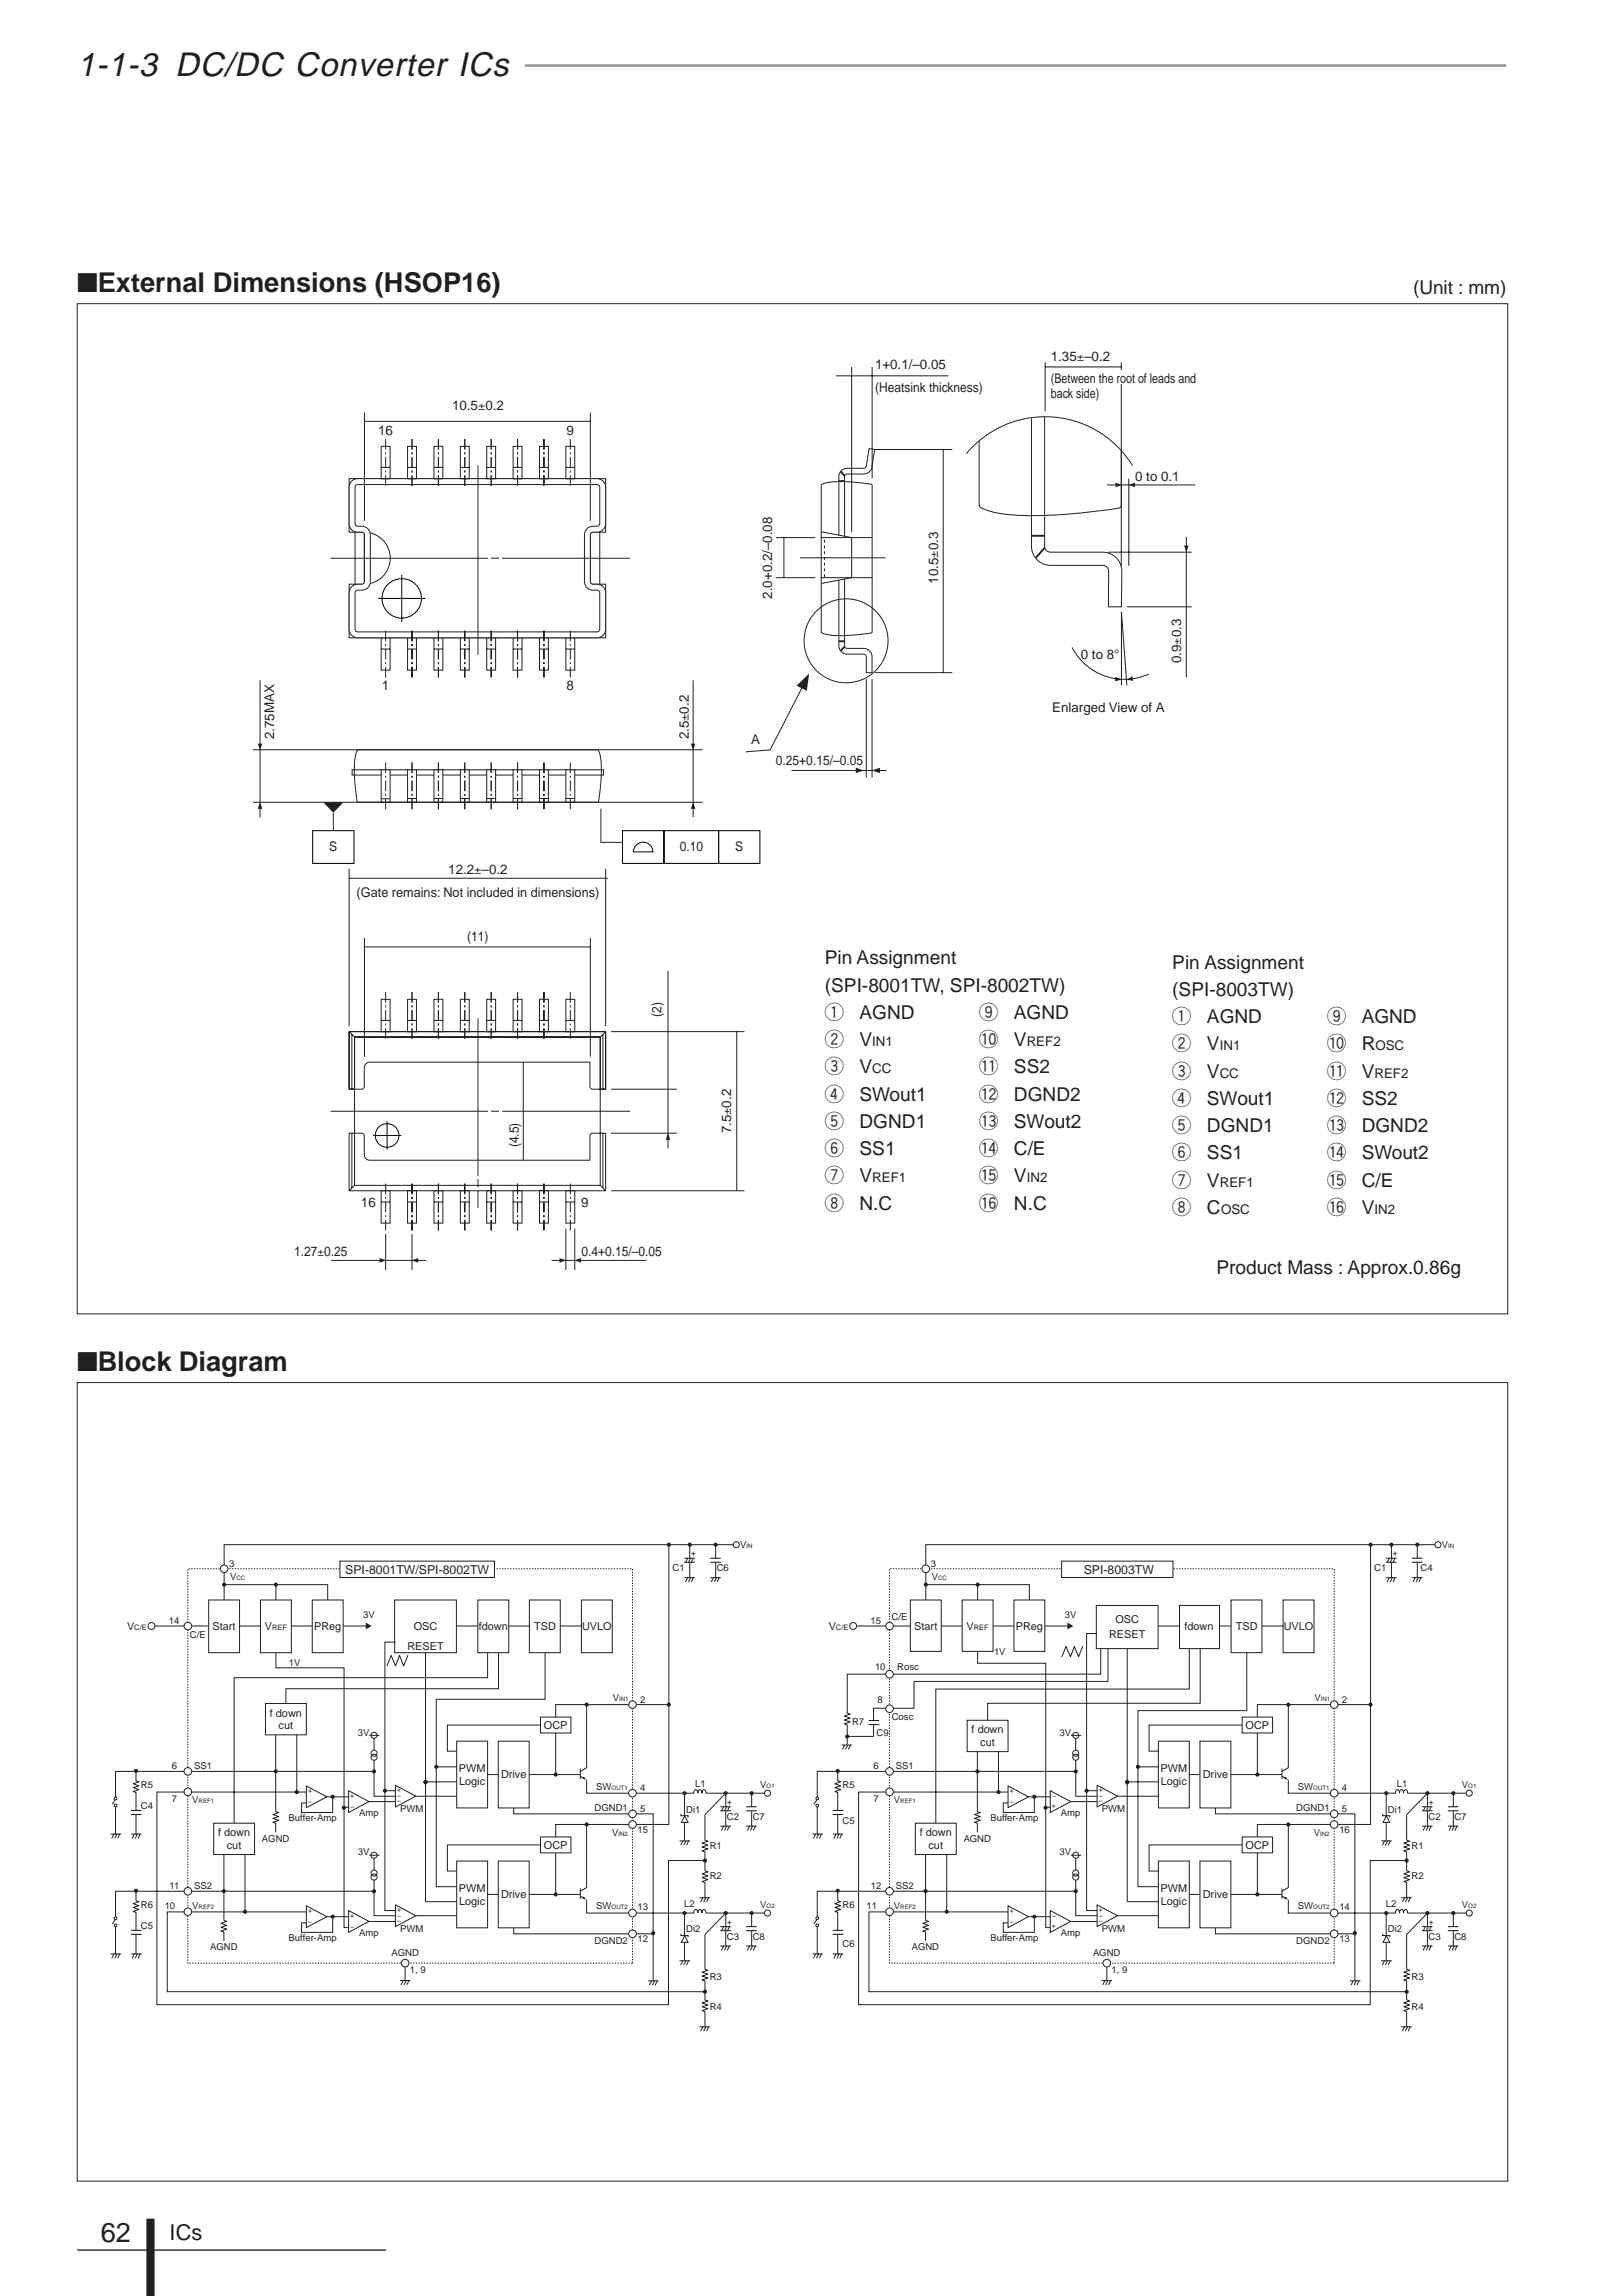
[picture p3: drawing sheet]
<svg xmlns="http://www.w3.org/2000/svg" width="210mm" height="297mm" viewBox="0 0 210 297" stroke-linecap="round" stroke-linejoin="round" font-family="sans-serif">
<defs><g id="words">
<text font-size="4.3" fill="#231f20" x="10" y="9.8">1-1-3 DC/DC Converter ICs</text>
<g font-size="3.5" fill="#231f20">
<text x="10" y="37.8">■External Dimensions (HSOP16)</text>
<text x="10" y="177.3">■Block Diagram</text>
<text x="13" y="290">62</text>
</g>
<text font-size="2.8" fill="#231f20" x="22" y="289.8">ICs</text>
<g font-size="2.5" fill="#231f20">
<text x="182.9" y="38">(Unit : mm)</text>
<text x="106.7" y="124.7">Pin Assignment</text>
<text x="151.7" y="125.3">Pin Assignment</text>
<text x="106.7" y="128.3">(SPI-8001TW, SPI-8002TW)</text>
<text x="106.7" y="131.8">q</text>
<text x="111.2" y="131.8">AGND</text>
<text x="126.7" y="131.8">o</text>
<text x="131.2" y="131.8">AGND</text>
<text x="151.7" y="128.8">(SPI-8003TW)</text>
<text x="106.7" y="135.3">w</text>
<text x="111.2" y="135.3">V</text>
<text x="126.7" y="135.3">!0 V</text>
<text x="151.7" y="135.9">w</text>
<text x="151.7" y="132.4">q</text>
<text x="156.2" y="135.9">V</text>
<text x="156.2" y="132.4">AGND</text>
<text x="171.7" y="132.4">o</text>
<text x="171.7" y="135.9">!0 R</text>
<text x="176.2" y="132.4">AGND</text>
<text x="106.7" y="142.4">r</text>
<text x="106.7" y="138.9">e</text>
<text x="111.2" y="142.4">SWout1</text>
<text x="111.2" y="138.9">V</text>
<text x="126.7" y="142.4">!2 DGND2</text>
<text x="126.7" y="138.9">!1 SS2</text>
<text x="151.7" y="139.4">e</text>
<text x="151.7" y="143">r</text>
<text x="156.2" y="139.4">V</text>
<text x="156.2" y="143">SWout1</text>
<text x="171.7" y="143">!2 SS2</text>
<text x="171.7" y="139.4">!1 V</text>
<text x="106.7" y="149.5">y</text>
<text x="106.7" y="145.9">t</text>
<text x="111.2" y="149.5">SS1</text>
<text x="111.2" y="145.9">DGND1</text>
<text x="126.7" y="149.5">!4 C/E</text>
<text x="126.7" y="145.9">!3 SWout2</text>
<text x="151.7" y="146.5">t</text>
<text x="156.2" y="146.5">DGND1</text>
<text x="171.7" y="146.5">!3 DGND2</text>
<text x="106.7" y="153">u</text>
<text x="111.2" y="153">V</text>
<text x="126.7" y="153">!5 V</text>
<text x="151.7" y="153.6">u</text>
<text x="151.7" y="150">y</text>
<text x="156.2" y="153.6">V</text>
<text x="156.2" y="150">SS1</text>
<text x="171.7" y="150">!4 SWout2</text>
<text x="171.7" y="153.6">!5 C/E</text>
<text x="106.7" y="156.5">i</text>
<text x="111.2" y="156.5">N.C</text>
<text x="126.7" y="156.5">!6 N.C</text>
<text x="151.7" y="157.1">i</text>
<text x="156.2" y="157.1">C</text>
<text x="171.7" y="157.1">!6 V</text>
<text x="157.4" y="164.9">Product Mass : Approx.0.86g</text>
</g>
<g font-size="1.7" fill="#231f20">
<text x="113.2" y="47.8">1+0.1/–0.05</text>
<text x="136" y="46.6">1.35±–0.2</text>
<text x="58.5" y="53">10.5±0.2</text>
<text x="113.2" y="50.7">(Heatsink thickness)</text>
<text x="136" y="49.6">(Between the root of leads and</text>
<text x="136" y="51.5">back side)</text>
<text x="48.9" y="56.2">16</text>
<text x="73.3" y="56.2">9</text>
<text x="146.9" y="62.2">0 to 0.1</text>
<text x="99.9" y="77.5" transform="rotate(-90 99.9 77.5)">2.0+0.2/–0.08</text>
<text x="121.4" y="75.5" transform="rotate(-90 121.4 75.5)">10.5±0.3</text>
<text x="49.4" y="89.3">1</text>
<text x="73.3" y="89.3">8</text>
<text x="139.9" y="85.2">0 to 8°</text>
<text x="152.9" y="85.8" transform="rotate(-90 152.9 85.8)">0.9±0.3</text>
<text x="35.5" y="95.6" transform="rotate(-90 35.5 95.6)">2.75MAX</text>
<text x="89.2" y="95.7" transform="rotate(-90 89.2 95.7)">2.5±0.2</text>
<text x="136.2" y="92.1">Enlarged View of A</text>
<text x="97.2" y="96.3">A</text>
<text x="100.4" y="98.9">0.25+0.15/–0.05</text>
<text x="42.6" y="110.1">S</text>
<text x="58" y="113.1">12.2±–0.2</text>
<text x="88" y="110.1">0.10</text>
<text x="95.1" y="110.1">S</text>
<text x="46.2" y="116">(Gate remains: Not included in dimensions)</text>
<text x="60.5" y="121.7">(11)</text>
<text x="85.6" y="131.6" transform="rotate(-90 85.6 131.6)">(2)</text>
<text x="112.9" y="135.3">IN1</text>
<text x="132.9" y="135.3">REF2</text>
<text x="157.8" y="135.9">IN1</text>
<text x="178" y="135.9">OSC</text>
<text x="112.9" y="138.9">CC</text>
<text x="157.8" y="139.4">CC</text>
<text x="177.9" y="139.4">REF2</text>
<text x="67.1" y="148.4" transform="rotate(-90 67.1 148.4)">(4.5)</text>
<text x="94.6" y="146.6" transform="rotate(-90 94.6 146.6)">7.5±0.2</text>
<text x="112.9" y="153">REF1</text>
<text x="132.9" y="153">IN2</text>
<text x="157.8" y="153.6">REF1</text>
<text x="46.7" y="156.2">16</text>
<text x="75.2" y="156.2">9</text>
<text x="158" y="157.1">OSC</text>
<text x="177.9" y="157.1">IN2</text>
<text x="38.1" y="162.5">1.27±0.25</text>
<text x="75.2" y="162.5">0.4+0.15/–0.05</text>
</g>
<g font-size="1.6" fill="#231f20">
<text x="44.7" y="203.6">SPI-8001TW/SPI-8002TW</text>
<text x="140.3" y="203.6">SPI-8003TW</text>
</g>
<g font-size="1.4" fill="#231f20">
<text x="16.4" y="210.9">V</text>
<text x="27.5" y="210.9">Start</text>
<text x="34.3" y="210.9">V</text>
<text x="40.6" y="210.9">PReg</text>
<text x="52.7" y="213.5">RESET</text>
<text x="53.5" y="210.9">OSC</text>
<text x="62" y="210.9">fdown</text>
<text x="69.1" y="210.9">TSD</text>
<text x="75.3" y="210.9">UVLO</text>
<text x="107.2" y="210.9">V</text>
<text x="118.3" y="210.9">Start</text>
<text x="125.1" y="210.9">V</text>
<text x="131.4" y="210.9">PReg</text>
<text x="143.5" y="211.9">RESET</text>
<text x="144.3" y="210">OSC</text>
<text x="153.3" y="210.9">fdown</text>
<text x="159.9" y="210.9">TSD</text>
<text x="166.1" y="210.9">UVLO</text>
<text x="34.9" y="222.1">f down</text>
<text x="36.1" y="223.7">cut</text>
<text x="70.4" y="223.7">OCP</text>
<text x="125.7" y="224.2">f down</text>
<text x="126.9" y="225.9">cut</text>
<text x="161.2" y="223.7">OCP</text>
<text x="59.4" y="229.2">PWM</text>
<text x="59.4" y="230.9">Logic</text>
<text x="64.8" y="230.1">Drive</text>
<text x="150.2" y="229.2">PWM</text>
<text x="150.2" y="230.9">Logic</text>
<text x="155.6" y="230.1">Drive</text>
<text x="28.2" y="237.6">f down</text>
<text x="29.4" y="239.2">cut</text>
<text x="70.4" y="239.2">OCP</text>
<text x="119" y="237.6">f down</text>
<text x="120.2" y="239.2">cut</text>
<text x="161.2" y="239.2">OCP</text>
<text x="59.4" y="244.7">PWM</text>
<text x="64.8" y="245.6">Drive</text>
<text x="150.2" y="244.7">PWM</text>
<text x="155.6" y="245.6">Drive</text>
<text x="59.4" y="246.4">Logic</text>
<text x="150.2" y="246.4">Logic</text>
</g>
<g font-size="1.2" fill="#231f20">
<text x="29.7" y="202.7">3</text>
<text x="87" y="203.3">C1</text>
<text x="92.7" y="203.3">C6</text>
<text x="95.8" y="200.3">V</text>
<text x="120.5" y="202.7">3</text>
<text x="177.9" y="203.3">C1</text>
<text x="183.8" y="203.3">C4</text>
<text x="186.6" y="200.3">V</text>
<text x="29.8" y="204.4">V</text>
<text x="47" y="209.3">3V</text>
<text x="115.4" y="209.5">C/E</text>
<text x="120.6" y="204.4">V</text>
<text x="137.8" y="209.3">3V</text>
<text x="21.9" y="210.1">14</text>
<text x="24.6" y="211.9">C/E</text>
<text x="37.4" y="215.5">1V</text>
<text x="112.7" y="210.1">15</text>
<text x="128.6" y="214.1">1V</text>
<text x="79.3" y="220.1">V</text>
<text x="82.9" y="220.3">2</text>
<text x="113.2" y="216">10</text>
<text x="113.6" y="220.3">8</text>
<text x="116.1" y="216">Rosc</text>
<text x="170.1" y="220.1">V</text>
<text x="173.7" y="220.3">2</text>
<text x="46.3" y="224.5">3V</text>
<text x="110.3" y="223.1">R7</text>
<text x="113.4" y="224.5">C9</text>
<text x="115.4" y="222.5">Cosc</text>
<text x="137.1" y="224.5">3V</text>
<text x="18.2" y="231.3">R5</text>
<text x="18.2" y="234">C4</text>
<text x="22.3" y="233.1">7</text>
<text x="22.3" y="228.8">6</text>
<text x="24.9" y="233.3">V</text>
<text x="25.1" y="228.8">SS1</text>
<text x="77.2" y="231.5">SW</text>
<text x="82.9" y="231.8">4</text>
<text x="90" y="231.2">L1</text>
<text x="98.4" y="231.4">V</text>
<text x="109" y="231.3">R5</text>
<text x="113.1" y="233.1">7</text>
<text x="113.1" y="228.8">6</text>
<text x="115.7" y="233.3">V</text>
<text x="115.9" y="228.8">SS1</text>
<text x="168" y="231.5">SW</text>
<text x="173.7" y="231.8">4</text>
<text x="180.8" y="231.2">L1</text>
<text x="189.2" y="231.4">V</text>
<text x="33.9" y="238.2">AGND</text>
<text x="37.4" y="235.6">Buffer-Amp</text>
<text x="46.5" y="235">Amp</text>
<text x="51.8" y="234.4">PWM</text>
<text x="76.9" y="234.3">DGND1</text>
<text x="79.2" y="237.5">V</text>
<text x="82.5" y="237.1">15</text>
<text x="82.9" y="234.4">5</text>
<text x="88.8" y="234.5">Di1</text>
<text x="91.9" y="239.2">R1</text>
<text x="94.1" y="235.5">C2</text>
<text x="97.4" y="235.5">C7</text>
<text x="109" y="236">C5</text>
<text x="124.7" y="238.2">AGND</text>
<text x="128.2" y="235.6">Buffer-Amp</text>
<text x="137.3" y="235">Amp</text>
<text x="142.6" y="234.4">PWM</text>
<text x="167.7" y="234.3">DGND1</text>
<text x="170" y="237.5">V</text>
<text x="173.3" y="237.1">16</text>
<text x="173.7" y="234.4">5</text>
<text x="179.6" y="234.5">Di1</text>
<text x="182.7" y="239.2">R1</text>
<text x="184.9" y="235.5">C2</text>
<text x="188.2" y="235.5">C7</text>
<text x="22" y="244.3">11</text>
<text x="25.1" y="244.3">SS2</text>
<text x="46.3" y="240">3V</text>
<text x="91.9" y="243.1">R2</text>
<text x="112.7" y="244.3">12</text>
<text x="115.9" y="244.3">SS2</text>
<text x="137.1" y="240">3V</text>
<text x="182.7" y="243.1">R2</text>
<text x="18.2" y="246.8">R6</text>
<text x="18.2" y="249.5">C5</text>
<text x="21.3" y="246.9">10</text>
<text x="24.9" y="247">V</text>
<text x="37.4" y="251.1">Buffer-Amp</text>
<text x="46.5" y="250.5">Amp</text>
<text x="51.8" y="249.9">PWM</text>
<text x="76.9" y="251.5">DGND2</text>
<text x="77.2" y="247">SW</text>
<text x="82.5" y="247.1">13</text>
<text x="82.5" y="251.3">12</text>
<text x="88.5" y="246.7">L2</text>
<text x="88.8" y="250">Di2</text>
<text x="94.1" y="251">C3</text>
<text x="97.4" y="251">C8</text>
<text x="98.4" y="246.9">V</text>
<text x="109" y="251.9">C6</text>
<text x="109" y="246.8">R6</text>
<text x="112.1" y="246.9">11</text>
<text x="115.7" y="247">V</text>
<text x="128.2" y="251.1">Buffer-Amp</text>
<text x="137.3" y="250.5">Amp</text>
<text x="142.6" y="249.9">PWM</text>
<text x="167.7" y="251.5">DGND2</text>
<text x="168" y="247">SW</text>
<text x="173.3" y="247.1">14</text>
<text x="173.3" y="251.3">13</text>
<text x="179.3" y="246.7">L2</text>
<text x="179.6" y="250">Di2</text>
<text x="184.9" y="251">C3</text>
<text x="188.2" y="251">C8</text>
<text x="189.2" y="246.9">V</text>
<text x="27.2" y="252.3">AGND</text>
<text x="50.6" y="253.1">AGND</text>
<text x="53" y="255.2">1, 9</text>
<text x="91.9" y="256.1">R3</text>
<text x="118" y="252.3">AGND</text>
<text x="141.5" y="253.1">AGND</text>
<text x="143.8" y="255.2">1, 9</text>
<text x="182.7" y="256.1">R3</text>
<text x="91.9" y="260.1">R4</text>
<text x="182.7" y="260.1">R4</text>
</g>
<g font-size="1.1" fill="#231f20">
<text x="89.4" y="201.3">+</text>
<text x="180.2" y="201.3">+</text>
<text x="94.1" y="233.5">+</text>
<text x="184.9" y="233.5">+</text>
<text x="94.1" y="249">+</text>
<text x="184.9" y="249">+</text>
</g>
<g font-size="1" fill="#231f20">
<text x="17.4" y="210.9">C/E</text>
<text x="35.2" y="210.9">REF</text>
<text x="108.2" y="210.9">C/E</text>
<text x="126" y="210.9">REF</text>
</g>
<g font-size=".9" fill="#231f20">
<text x="39.9" y="232">+</text>
<text x="39.9" y="233.4">–</text>
<text x="45.3" y="232.6">+</text>
<text x="51.4" y="231.8">+</text>
<text x="51.4" y="233.3">–</text>
<text x="51.4" y="232.6">–</text>
<text x="130.7" y="232">+</text>
<text x="130.7" y="233.4">–</text>
<text x="136.1" y="233.9">+</text>
<text x="136.1" y="232.6">–</text>
<text x="142.2" y="231.8">+</text>
<text x="142.2" y="233.3">–</text>
<text x="142.2" y="232.6">–</text>
<text x="45.3" y="234">–</text>
<text x="39.9" y="247.5">+</text>
<text x="39.9" y="248.9">–</text>
<text x="45.3" y="248.1">+</text>
<text x="45.3" y="249.6">–</text>
<text x="51.4" y="247.3">+</text>
<text x="51.4" y="248.8">–</text>
<text x="51.4" y="248.1">–</text>
<text x="130.7" y="247.5">+</text>
<text x="130.7" y="248.9">–</text>
<text x="136.1" y="249.5">+</text>
<text x="136.1" y="248.1">–</text>
<text x="142.2" y="247.3">+</text>
<text x="142.2" y="248.8">–</text>
<text x="142.2" y="248.1">–</text>
</g>
<g font-size=".8" fill="#231f20">
<text x="96.6" y="200.3">IN</text>
<text x="187.4" y="200.3">IN</text>
<text x="30.6" y="204.4">CC</text>
<text x="121.4" y="204.4">CC</text>
<text x="80.1" y="220.1">IN1</text>
<text x="170.9" y="220.1">IN1</text>
<text x="25.7" y="233.3">REF1</text>
<text x="79.1" y="231.5">OUT1</text>
<text x="99.2" y="231.4">O1</text>
<text x="116.5" y="233.3">REF1</text>
<text x="170" y="231.5">OUT1</text>
<text x="190" y="231.4">O1</text>
<text x="80" y="237.5">IN2</text>
<text x="170.8" y="237.5">IN2</text>
<text x="25.7" y="247">REF2</text>
<text x="79.1" y="247">OUT2</text>
<text x="99.2" y="246.9">O2</text>
<text x="116.5" y="247">REF2</text>
<text x="170" y="247">OUT2</text>
<text x="190" y="246.9">O2</text>
</g>
</g></defs>
<path d="M10 291.1h40" fill="none" stroke="#231f20" stroke-width=".17"/>
<path d="M19.5 287v10.1" fill="none" stroke="#231f20" stroke-width="1.1" stroke-linecap="butt"/>
<path d="M67.9 8.5h127" fill="none" stroke="#939598" stroke-width=".34"/>
<path d="M10 39.3h185.1v130.7h-185.1zM109 60.8l.6-.2 2.3-.1 .2-.2 .4-2.3 .7 .2-.3 2.1a1.07 1.07 0 0 1-1.1 1h-2.2l-.1 .1-.2 .3v21.9l.2 .2 .1 .1h2.2a1.07 1.07 0 0 1 1.1 1.1v2h-.8v-2l-.2-.3-2.3-.1a1.07 1.07 0 0 1-1-1v-21.9v-.4zM45.6 99.6h32.5v.7h-32.5z" fill="none" stroke="#231f20" stroke-width=".13"/>
<path d="M108.6 62.2h.7M108.8 61l.5 .6M108.6 83h.7M109.3 83.6l-.5 .6" fill="none" stroke="#231f20" stroke-width=".25"/>
<path d="M106.3 68.8l3.9 .7v5.2l-3.9 .8z" fill="#fff" stroke="#231f20" stroke-width=".13"/>
<g fill="none" stroke="#231f20" stroke-width=".13">
<path d="M47.1 68.9a3.4 3.4 0 0 1 3.4 3.3 3.4 3.4 0 0 1-3.4 3.4M49.3 82.5h1.2v4.2h-1.2zM49.3 84h1.2M52.7 82.5h1.2v4.2h-1.2zM52.7 84h1.2M56.2 82.5h1.1v4.2h-1.1zM56.2 84h1.1M59.6 82.5h1.1v4.2h-1.1zM59.6 84h1.1M63 82.5h1.1v4.2h-1.1zM63 84h1.1M66.4 82.5h1.2v4.2h-1.2z"/>
<path d="M66.4 84h1.2M69.8 82.5h1.2v4.2h-1.2zM69.8 84h1.2M73.2 82.5h1.2v4.2h-1.2zM73.2 84h1.2"/>
</g>
<g fill="none" stroke="#000" stroke-width=".13">
<path d="M48.9 77.4h6.1M52 74.4v6.1"/>
<circle cx="52" cy="77.4" r="2.55"/>
</g>
<g fill="#fff" stroke="#231f20" stroke-width=".13">
<path d="M49.3 99.6h1.2v4.2h-1.2z"/>
<path d="M73.2 99.6h1.2v4.2h-1.2z"/>
</g>
<path d="M49.3 103.3h1.2M73.2 103.3h1.2" fill="none" stroke="#231f20" stroke-width=".13"/>
<path d="M49.9 98.6v6.1" fill="none" stroke="#231f20" stroke-width=".13" stroke-dasharray="1.4 .4 .2 .4" stroke-linecap="butt"/>
<path d="M52.7 99.6h1.2v4.2h-1.2z" fill="#fff" stroke="#231f20" stroke-width=".13"/>
<path d="M52.7 103.3h1.2" fill="none" stroke="#231f20" stroke-width=".13"/>
<path d="M53.3 98.6v6.1" fill="none" stroke="#231f20" stroke-width=".13" stroke-dasharray="1.4 .4 .2 .4" stroke-linecap="butt"/>
<path d="M56.2 99.6h1.1v4.2h-1.1z" fill="#fff" stroke="#231f20" stroke-width=".13"/>
<path d="M56.2 103.3h1.1" fill="none" stroke="#231f20" stroke-width=".13"/>
<path d="M56.7 98.6v6.1" fill="none" stroke="#231f20" stroke-width=".13" stroke-dasharray="1.4 .4 .2 .4" stroke-linecap="butt"/>
<path d="M59.6 99.6h1.1v4.2h-1.1z" fill="#fff" stroke="#231f20" stroke-width=".13"/>
<path d="M59.6 103.3h1.1" fill="none" stroke="#231f20" stroke-width=".13"/>
<path d="M60.1 98.6v6.1" fill="none" stroke="#231f20" stroke-width=".13" stroke-dasharray="1.4 .4 .2 .4" stroke-linecap="butt"/>
<path d="M63 99.6h1.1v4.2h-1.1z" fill="#fff" stroke="#231f20" stroke-width=".13"/>
<path d="M63 103.3h1.1" fill="none" stroke="#231f20" stroke-width=".13"/>
<path d="M63.6 98.6v6.1" fill="none" stroke="#231f20" stroke-width=".13" stroke-dasharray="1.4 .4 .2 .4" stroke-linecap="butt"/>
<path d="M66.4 99.6h1.2v4.2h-1.2z" fill="#fff" stroke="#231f20" stroke-width=".13"/>
<path d="M66.4 103.3h1.2" fill="none" stroke="#231f20" stroke-width=".13"/>
<path d="M67 98.6v6.1" fill="none" stroke="#231f20" stroke-width=".13" stroke-dasharray="1.4 .4 .2 .4" stroke-linecap="butt"/>
<path d="M69.8 99.6h1.2v4.2h-1.2z" fill="#fff" stroke="#231f20" stroke-width=".13"/>
<g fill="none" stroke="#231f20" stroke-width=".13">
<path d="M108.2 48.6h14.5M110.2 47.5v21.3M112.9 47.5v14.4M113.2 58.2h10M122.1 58.2v28.9M135.2 53.9v16.8a.76 .76 0 0 0 .7 .7h6.8a2.46 2.46 0 0 1 2.5 2.5l-.1 4.6h-1.7l.1-4.6a.76 .76 0 0 0-.8-.8h-6.8a2.46 2.46 0 0 1-2.4-2.4v-16.6M135.3 47.5h9.8M135.3 46.9v6.3M145.1 46.9v26.3M100.4 69.5h5.1M100.4 74.7h5.1M101.4 69.5v5.2"/>
<path d="M103.5 72.2h11.1M106.2 69.5h6.7M106.2 74.7h6.7M143.4 71.4h10.8M145.8 78.5h8.4M146.1 61.9v11.3M153.5 69.5v18.1M113.2 87h10M145.1 88.7v-9.5l.7 9.5M69.8 103.3h1.2"/>
<circle cx="109.5" cy="82.9" r="5.4"/>
</g>
<path d="M53.3 98.6v6.1M56.7 98.6v6.1M60.1 98.6v6.1M63.6 98.6v6.1M67 98.6v6.1M70.4 98.6v6.1M73.8 98.6v6.1" fill="none" stroke="#231f20" stroke-width=".13" stroke-dasharray="1.4 .4 .2 .4" stroke-linecap="butt"/>
<path d="M106.7 74.7v-5.2" fill="none" stroke="#231f20" stroke-width=".13" stroke-dasharray=".4" stroke-linecap="butt"/>
<path d="M133.5 69.3h1.7M135.2 70.9l-1.1 1.3" fill="none" stroke="#231f20" stroke-width=".25"/>
<g fill="#231f20">
<path d="M153.2 70.6h.6l-.3 .8z"/>
<path d="M144.3 87.6l.9 .3-.9 .3z"/>
<path d="M145.8 87.9l.8-.4v.6z"/>
</g>
<path d="M143.3 62.7h11.4" fill="none" stroke="#231f20" stroke-width=".13"/>
<g fill="#231f20">
<path d="M144.4 62.4l.8 .3-.8 .3z"/>
<path d="M146 62.7l.9-.3v.6z"/>
</g>
<path d="M89.7 88v17.7" fill="none" stroke="#231f20" stroke-width=".13"/>
<g fill="#231f20">
<path d="M89.7 103.8l.3 .8h-.6z"/>
<path d="M89.4 96.2h.6l-.3 .9z"/>
</g>
<path d="M33.7 88v17.7" fill="none" stroke="#231f20" stroke-width=".13"/>
<g fill="#231f20">
<path d="M33.6 103.8l.3 .8h-.5z"/>
<path d="M33.4 96.2h.5l-.3 .9z"/>
</g>
<path d="M103.9 88.7l-4.2 8.3-3.2 .3" fill="none" stroke="#231f20" stroke-width=".13"/>
<path d="M103.1 88.7l1.6-1.6-.3 2.3z" fill="#231f20"/>
<path d="M125 58.7a13.3 13.3 0 0 1 21.6 1.5M138.7 83.8a7.6 7.6 0 0 0 10 3.4" fill="none" stroke="#231f20" stroke-width=".13"/>
<path d="M144.8 47.9h.6v1.8h-.6z" fill="#fff"/>
<path d="M40.5 107.5h5.3v4.2h-5.3zM80.6 107.5h5.3v4.2h-5.3zM82.2 109.5a1.26 1.26 0 0 1 1.4-.5 1.26 1.26 0 0 1 .9 1.2h-2.5zM85.9 107.5h7.1v4.2h-7.1zM93 107.5h5.3v4.2h-5.3z" fill="none" stroke="#000" stroke-width=".13"/>
<path d="M126.7 57.1v8.3a.44 .44 0 0 0 .4 .3 15.8 15.8 0 0 0 6.5 1 75.2 75.2 0 0 0 11.3-1l.2-.3v-7M106.3 62.7a10.6 10.6 0 0 1 5.1-.2l1.3 .1 .2 .2v19l-.2 .1h-.3a19.6 19.6 0 0 1-5.5 .2l-.6-.2v-.1zM32.7 97h58.2M46.2 97h31.2a9.5 9.5 0 0 1 .3 4.7l-.2 1.9-.2 .2h-30.9l-.2-.2-.1-.3a18.7 18.7 0 0 1-.1-5.7zM32.7 103.8h58.2M43.1 105.2v2.3M77.8 104.6v4.4h2.8" fill="none" stroke="#231f20" stroke-width=".13"/>
<path d="M41.8 103.8h2.6l-1.3 1.4z" fill="#231f20"/>
<path d="M45.2 61.9h33.2v7h-2v6.7h2v6.9h-33.2v-6.9h1.9v-6.7h-1.9z" fill="none" stroke="#231f20" stroke-width=".13"/>
<path d="M45.6 62.1l-.4 .6v.3v4.7a1.1 1.1 0 0 0 1.1 1.1h.5a.34 .34 0 0 1 .4 .4v6a.34 .34 0 0 1-.4 .4 1.25 1.25 0 0 0-1.6 1.1v4.7a1.1 1.1 0 0 0 1.1 1.1h31a1.1 1.1 0 0 0 1.1-1.1v-4.7a1.1 1.1 0 0 0-1.1-1.1h-.6a.34 .34 0 0 1-.3-.4v-6a.34 .34 0 0 1 .3-.4 1.25 1.25 0 0 0 1.7-1.1v-4.7a1.1 1.1 0 0 0-1.1-1.1h-31zM46 62.9l.3-.2h31l.3 .2v.1v4.7a.34 .34 0 0 1-.3 .4 1.25 1.25 0 0 0-1.7 1.1v6a1.1 1.1 0 0 0 1.1 1.2h.6a.34 .34 0 0 1 .3 .3v4.7v.2l-.3 .1h-31l-.3-.1-.1-.2v-4.7a.34 .34 0 0 1 .4-.3 1.25 1.25 0 0 0 1.6-1.2v-6a1.1 1.1 0 0 0-1.1-1.1h-.5a.34 .34 0 0 1-.4-.4z" fill="#fff" stroke="#231f20" stroke-width=".13"/>
<g fill="none" stroke="#231f20" stroke-width=".13">
<path d="M47.2 54.5h29.2M47.2 53.4v14M49.3 57.7h1.2v4.2h-1.2zM52.7 57.7h1.2v4.2h-1.2zM56.2 57.7h1.1v4.2h-1.1zM59.6 57.7h1.1v4.2h-1.1zM63 57.7h1.1v4.2h-1.1zM66.4 57.7h1.2v4.2h-1.2zM69.8 57.7h1.2v4.2h-1.2zM73.2 57.7h1.2v4.2h-1.2zM76.4 53.4v14M45.9 68.9v6.7"/>
<path d="M49.3 60.5h1.2M52.7 60.5h1.2M56.2 60.5h1.1M59.6 60.5h1.1M63 60.5h1.1M66.4 60.5h1.2M69.8 60.5h1.2M73.2 60.5h1.2M77.6 68.9v6.7M45.2 112.4v20.4M45.2 113.6h33.5M78.4 112.4v20.4"/>
<path d="M45.2 133.5h33.2v7.4h-.7v-6.7h-24.8h-7v6.7h-.7zM45.2 133.5h33.2v7.4h-1.7l-.3-.2-.1-3.3h-28a.87 .87 0 0 0-1.2 .7v2a.65 .65 0 0 1-.3 .8h-1.6zM45.2 133.5l.7 .7M45.5 133.8v7.1M45.9 134.2h31.8v19.2h-31.8zM47.2 121.4v15.3M47.2 122.5h29.2M49.3 129.3h1.2v4.2h-1.2zM49.3 132h1.2M52.7 129.3h1.2v4.2h-1.2zM52.7 132h1.2M56.2 129.3h1.1v4.2h-1.1z"/>
<path d="M56.2 132h1.1M59.6 129.3h1.1v4.2h-1.1zM59.6 132h1.1M61.9 131.8v24.5M63 129.3h1.1v4.2h-1.1zM63 132h1.1M66.4 129.3h1.2v4.2h-1.2zM66.4 132h1.2M67.7 137.4v12.7M69.8 129.3h1.2v4.2h-1.2zM69.8 132h1.2M73.2 129.3h1.2v4.2h-1.2z"/>
<path d="M73.2 132h1.2M76.4 121.4v15.3M78 133.8v7.1M78.4 133.5l-.7 .7M79.1 133.5h17.2M95.3 133.5v20.6M45.2 146.6h1.6a.38 .38 0 0 1 .3 .5v2.3a.7 .7 0 0 0 .7 .7h28.5l.1-3.3 .3-.2h1.7v7.5h-33.2zM45.5 146.6v7.1M45.9 153.4l-.7 .7M49.3 154h1.2v4.2h-1.2zM49.3 155.5h1.2M49.9 159.6v4.7"/>
<path d="M52.7 154h1.2v4.2h-1.2zM52.7 155.5h1.2M53.3 159.6v4.7M56.2 154h1.1v4.2h-1.1zM56.2 155.5h1.1M59.6 154h1.1v4.2h-1.1zM59.6 155.5h1.1M63 154h1.1v4.2h-1.1zM63 155.5h1.1M66.4 154h1.2v4.2h-1.2zM66.4 155.5h1.2M69.8 154h1.2v4.2h-1.2z"/>
<path d="M69.8 155.5h1.2M73.2 154h1.2v4.2h-1.2zM73.2 155.5h1.2M73.2 158.9v5.4M74.4 158.9v5.4M77.7 153.4l.7 .7M78 146.6v7.1M79.1 140.9h8.5M79.1 146.6h8.5"/>
</g>
<g fill="none" stroke="#231f20" stroke-width=".13" stroke-dasharray="1.4 .4 .2 .4" stroke-linecap="butt">
<path d="M49.9 56.8v6.1M53.3 56.8v6.1M56.7 56.8v6.1M60.1 56.8v6.1M63.6 56.8v6.1M67 56.8v6.1M70.4 56.8v6.1M73.8 56.8v6.1M49.9 87.6v-6M53.3 87.6v-6M56.7 87.6v-6M60.1 87.6v-6"/>
<path d="M63.6 87.6v-6M67 87.6v-6M70.4 87.6v-6M73.8 87.6v-6M49.9 128.3v6.1M53.3 128.3v6.1M56.7 128.3v6.1M60.1 128.3v6.1M63.6 128.3v6.1M67 128.3v6.1M70.4 128.3v6.1M73.8 128.3v6.1"/>
<path d="M49.9 159.2v-6.1M53.3 159.2v-6.1M56.7 159.2v-6.1M60.1 159.2v-6.1M63.6 159.2v-6.1M67 159.2v-6.1M70.4 159.2v-6.1M73.8 159.2v-6.1"/>
</g>
<g fill="none" stroke="#000" stroke-width=".13">
<path d="M48.3 146.9h3.6M50.1 145.1v3.6"/>
<circle cx="50.1" cy="146.9" r="1.53"/>
</g>
<g fill="#fff">
<path d="M61.6 152.2h.5v.3h-.5z"/>
<path d="M61.6 153.6h.5v.3h-.5z"/>
<path d="M61.6 80.6h.5v.4h-.5z"/>
<path d="M61.6 82h.5v.4h-.5z"/>
</g>
<path d="M61.9 60.2v24.5M42.8 143.8h38.7" fill="none" stroke="#231f20" stroke-width=".13"/>
<g fill="#fff">
<path d="M63.2 143.5h.3v.5h-.3z"/>
<path d="M64.6 143.5h.3v.5h-.3z"/>
</g>
<path d="M42.8 72.2h38.7" fill="none" stroke="#231f20" stroke-width=".13"/>
<g fill="#fff">
<path d="M63.2 72h.3v.4h-.3z"/>
<path d="M64.6 72h.3v.4h-.3z"/>
</g>
<path d="M86.4 125.6v23M79.1 154.1h17.2" fill="none" stroke="#231f20" stroke-width=".13"/>
<path d="M86.4 146.6l.3 .9h-.5z" fill="#231f20"/>
<path d="M71.4 163.1h12.3" fill="none" stroke="#231f20" stroke-width=".13"/>
<g fill="#231f20">
<path d="M74.3 163.1l.9-.3v.6z"/>
<path d="M72.4 162.8l.9 .3-.9 .3z"/>
</g>
<path d="M42.9 163.1h12.3" fill="none" stroke="#231f20" stroke-width=".13"/>
<g fill="#231f20">
<path d="M49.1 162.8l.9 .3-.9 .3z"/>
<path d="M53.3 163.1l.8-.3v.6z"/>
</g>
<path d="M102.4 99.7h12.3M112.1 87.9v12.7M112.9 87.9v12.7" fill="none" stroke="#231f20" stroke-width=".13"/>
<g fill="#231f20">
<path d="M110.8 99.3l1 .4-1 .3z"/>
<path d="M112.9 99.7l1-.4v.7z"/>
</g>
<g fill="none" stroke="#231f20" stroke-width=".13">
<path d="M10 178.9h185.1v103.3h-185.1zM86.6 199.8v36.2h-14.7v9.1M95.3 199.8h-66.3v8.7M20.1 210.4h27.4M24.3 203h57.6v51h-57.6zM29 205h13.4v3.5M35.7 212.2v3.6h8.8v33.6h.6M35.7 205v3.5M55.1 212v34h4.5M57.5 210.4h18.9M63.1 211.9v5.1h-32.8v19.5M64.5 211.9v6.6h-27.5v2.8"/>
<path d="M70.5 211.9v7.9h-14v24.3h3.1M29 239v9.4l.4 .2-.8 .2 .8 .3-.8 .2 .8 .3-.8 .2 .4 .2v1.1M31.7 239v8.3M35.7 223.5v10.9l.4 .1-.8 .3 .8 .2-.8 .3 .8 .2-.8 .3 .4 .1v1.1M38.4 223.5v8.3M39.7 231.8h-19.4v27.6h66.2v-18.7h4.7M47.4 233.1h3.8M48.4 229.2h-33.4v3.5M48.4 227.7v4.7h10.7M55.1 230.5h4.5M56.5 228.6h3.1M66.5 232.8v1.9h18v21.6"/>
<path d="M70.6 238.7h-12.7v3.4h1.8M70.6 223.2h-12.7v3.4h1.8M75.9 230.3v1.7h13.9v-.2l.2-.3 .3 .3v.2v-.2l.3-.3 .2 .3v.2l.1-.2 .2-.3 .2 .3 .1 .2h7.9M39.7 247.3h-18.1v10.4h69.6M42 248h3.1M47.4 248.6h3.8M48.4 243.2v4.6h10.7M48.4 244.7h-33.4v3.5M52.4 254v2.2M62.5 245.1h12.6M66.5 246.3v3.9h18M75.9 245.8v1.7h13.9v-.2l.2-.3 .3 .3v.2v-.2l.3-.3 .2 .3v.2l.1-.2 .2-.3 .2 .3 .1 .2h7.9"/>
</g>
<path d="M47.3 209.9l.8 .5-.8 .4z" fill="#231f20"/>
<g fill="#fff" stroke="#231f20" stroke-width=".13">
<path d="M44 202h20v2.1h-20z"/>
<path d="M51.1 207h8v6.8h-8z"/>
<path d="M40.4 207h4v6.8h-4z"/>
</g>
<circle cx="19.6" cy="210.4" r=".45" fill="none" stroke="#231f20" stroke-width=".13"/>
<g fill="#fff" stroke="#231f20" stroke-width=".13">
<path d="M33.7 207h4v6.8h-4z"/>
<circle cx="24.3" cy="229.2" r=".49"/>
<circle cx="48.4" cy="224.5" r=".39"/>
<circle cx="48.4" cy="226.8" r=".39"/>
<circle cx="24.3" cy="231.8" r=".49"/>
</g>
<g fill="#231f20">
<circle cx="35.7" cy="205" r=".27"/>
<circle cx="55.1" cy="230.6" r=".27"/>
</g>
<path d="M86.6 220.5h-14.7v9.1" fill="none" stroke="#231f20" stroke-width=".13"/>
<g fill="#fff" stroke="#231f20" stroke-width=".13">
<path d="M27 207h4v6.8h-4z"/>
<path d="M75.2 207h4v6.8h-4z"/>
<path d="M68.5 207h4v6.8h-4z"/>
<path d="M61.8 207h4v6.8h-4z"/>
</g>
<path d="M62.5 229.6h12.6" fill="none" stroke="#231f20" stroke-width=".13"/>
<g fill="#fff" stroke="#231f20" stroke-width=".13">
<path d="M64.5 225.3h4v8.6h-4z"/>
<path d="M59.1 225.3h4v8.6h-4z"/>
</g>
<circle cx="29" cy="205" r=".27" fill="#231f20"/>
<path d="M69.9 222.1h4v2.1h-4z" fill="#fff" stroke="#231f20" stroke-width=".13"/>
<g fill="#231f20">
<circle cx="71.9" cy="229.6" r=".27"/>
<circle cx="88.6" cy="232" r=".27"/>
<circle cx="93.9" cy="232" r=".27"/>
<circle cx="91.2" cy="240.7" r=".27"/>
<circle cx="75.9" cy="220.5" r=".27"/>
<circle cx="86.6" cy="220.5" r=".27"/>
<circle cx="56.5" cy="228.6" r=".27"/>
<circle cx="35.7" cy="229.2" r=".27"/>
<circle cx="48.4" cy="229.2" r=".27"/>
<circle cx="55.1" cy="230.5" r=".27"/>
<circle cx="43" cy="232.5" r=".27"/>
<circle cx="38.4" cy="231.8" r=".27"/>
<circle cx="44.5" cy="233.9" r=".27"/>
<circle cx="17.6" cy="229.1" r=".27"/>
</g>
<circle cx="81.9" cy="220.5" r=".49" fill="#fff" stroke="#231f20" stroke-width=".13"/>
<circle cx="91.2" cy="257.7" r=".27" fill="#231f20"/>
<g fill="#fff" stroke="#231f20" stroke-width=".13">
<path d="M34.4 220.4h5.2v4h-5.2z"/>
<circle cx="81.9" cy="232" r=".49"/>
<circle cx="99.3" cy="232" r=".39"/>
<circle cx="99.3" cy="247.5" r=".39"/>
</g>
<g fill="none" stroke="#231f20" stroke-width=".13">
<path d="M88 238.2h1.3M88.4 238.2l-.3 .5M88.8 238.2l-.3 .5M89.1 238.2l-.2 .5M93.3 233.7h1.2M93.3 234.3h1.2M93.3 236.3h1.2M93.6 233.7l-.2 .6M93.6 236.3l-.2 .5M94 233.7l-.2 .6M94 236.3l-.2 .5M94.4 233.7l-.3 .6"/>
<path d="M94.4 236.3l-.3 .5M90.6 245.5h1.2M91 245.5l-.3 .5M91.3 245.5l-.2 .5M91.7 245.5l-.2 .5"/>
</g>
<g fill="#231f20">
<circle cx="29" cy="244.7" r=".27"/>
<circle cx="31.7" cy="247.3" r=".27"/>
</g>
<path d="M27.7 235.9h5.2v4h-5.2z" fill="#fff" stroke="#231f20" stroke-width=".13"/>
<path d="M17.6 229.1v1.3l.4 .1-.8 .3 .8 .2-.8 .3 .8 .2-.8 .3 .4 .1v2.3M17.6 234.7v2.6" fill="none" stroke="#231f20" stroke-width=".13"/>
<path d="M39.6 231.1l2.7 1.4-2.7 1.4z" fill="#fff" stroke="#231f20" stroke-width=".13"/>
<path d="M42.1 232.5h3M44.5 233.8h.8" fill="none" stroke="#231f20" stroke-width=".13"/>
<path d="M45.1 231.7l2.7 1.4-2.7 1.4z" fill="#fff" stroke="#231f20" stroke-width=".13"/>
<circle cx="49.8" cy="231.7" r=".27" fill="#231f20"/>
<path d="M51.2 231l2.6 1.4-2.6 1.4z" fill="#fff" stroke="#231f20" stroke-width=".13"/>
<path d="M14.4 237.3h1.2M14.8 237.3l-.3 .5M15 233.6v3.7M15 232.8l-.5 .6M15.1 237.3l-.2 .5M15.5 237.3l-.3 .5M17 237.3h1.3M17.4 237.3l-.3 .5M17.8 237.3l-.3 .5M18.1 237.3l-.2 .5M47.8 224.5h1.3" fill="none" stroke="#231f20" stroke-width=".13"/>
<path d="M17 234.2h1.3M17 234.7h1.3" fill="none" stroke="#231f20" stroke-width=".14"/>
<g fill="#fff" stroke="#231f20" stroke-width=".13">
<path d="M75.1 228.8v1.4z"/>
<circle cx="15" cy="232.7" r=".18"/>
<circle cx="15" cy="233.6" r=".18"/>
</g>
<path d="M75.1 229.8l.6 .3M75.9 220.5v8.2l-.8 .5" fill="none" stroke="#231f20" stroke-width=".13"/>
<path d="M75.5 229.8l.4 .5-.6-.2z" fill="#231f20"/>
<path d="M88.6 232v6.1M93.9 232v1.8" fill="none" stroke="#231f20" stroke-width=".13"/>
<circle cx="84.5" cy="250.1" r=".27" fill="#231f20"/>
<path d="M93.9 234.3v2M83.9 256.3h1.3M84.3 256.3l-.3 .5M84.7 256.3l-.3 .5M85.1 256.3l-.3 .5" fill="none" stroke="#231f20" stroke-width=".13"/>
<circle cx="97.3" cy="232" r=".27" fill="#231f20"/>
<path d="M96.6 233.7h1.3M96.6 234.3h1.3" fill="none" stroke="#231f20" stroke-width=".14"/>
<path d="M96.6 236.3h1.3M97 236.3l-.3 .5M97.3 232v1.8M97.3 234.3v2M97.4 236.3l-.3 .5M97.7 236.3l-.2 .5" fill="none" stroke="#231f20" stroke-width=".13"/>
<g fill="#231f20">
<circle cx="89.3" cy="199.8" r=".27"/>
<circle cx="86.6" cy="199.8" r=".27"/>
</g>
<circle cx="95.3" cy="199.8" r=".39" fill="#fff" stroke="#231f20" stroke-width=".13"/>
<path d="M89.3 199.8v1.8M88.6 201.6h1.3M88.6 202.1h1.3M88.6 204.1h1.3M89 201.6l-.3 .5M89 204.1l-.3 .5M89.3 202.2v1.9M89.4 201.6l-.3 .5M89.4 204.1l-.3 .5M89.7 201.6l-.2 .5M89.7 204.1l-.2 .5" fill="none" stroke="#231f20" stroke-width=".13"/>
<circle cx="92.6" cy="199.8" r=".27" fill="#231f20"/>
<path d="M92 201.6h1.2M92 202.1h1.2" fill="none" stroke="#231f20" stroke-width=".14"/>
<path d="M92.6 199.8v1.8M92 204.1h1.2M92.3 204.1l-.2 .5M92.6 202.2v1.9M92.7 204.1l-.2 .5M93.1 204.1l-.3 .5" fill="none" stroke="#231f20" stroke-width=".13"/>
<g fill="#fff" stroke="#231f20" stroke-width=".13">
<path d="M88.6 234.9l.4 .9h-.8z"/>
<path d="M88.1 234.7v.2h.9v.2z"/>
</g>
<path d="M93.9 232l-2.7 2.8v3.3l.4 .1-.7 .3 .7 .2-.7 .3 .7 .2-.7 .3 .3 .1v2.4l.4 .2-.7 .2 .7 .3-.7 .2 .7 .3-.7 .2 .3 .2v1.9" fill="none" stroke="#231f20" stroke-width=".13"/>
<g fill="#fff" stroke="#231f20" stroke-width=".13">
<path d="M64.5 240.8h4v8.6h-4z"/>
<path d="M59.1 240.8h4v8.6h-4z"/>
<path d="M69.9 237.7h4v2h-4z"/>
<circle cx="24.3" cy="244.7" r=".49"/>
<circle cx="48.4" cy="240" r=".39"/>
<circle cx="48.4" cy="242.3" r=".39"/>
<circle cx="24.3" cy="247.3" r=".49"/>
<circle cx="52.4" cy="254" r=".49"/>
</g>
<g fill="#231f20">
<circle cx="71.9" cy="245.1" r=".27"/>
<circle cx="88.6" cy="247.5" r=".27"/>
<circle cx="93.9" cy="247.5" r=".27"/>
<circle cx="75.9" cy="236" r=".27"/>
<circle cx="48.4" cy="244.7" r=".27"/>
<circle cx="43" cy="248" r=".27"/>
<circle cx="17.6" cy="244.6" r=".27"/>
</g>
<g fill="#fff" stroke="#231f20" stroke-width=".13">
<circle cx="81.9" cy="236" r=".49"/>
<circle cx="81.9" cy="250.2" r=".49"/>
<circle cx="81.9" cy="234.7" r=".49"/>
<circle cx="81.9" cy="247.5" r=".49"/>
</g>
<g fill="none" stroke="#231f20" stroke-width=".13">
<path d="M17.6 244.6v1.3l.4 .1-.8 .3 .8 .2-.8 .3 .8 .2-.8 .3 .4 .1v2.3M17.6 250.3v2.5M88 253.7h1.3M88.4 253.7l-.3 .5M88.8 253.7l-.3 .5M89.1 253.7l-.2 .5M93.3 249.2h1.2M93.3 249.8h1.2M93.3 251.8h1.2M93.6 249.2l-.2 .6M93.6 251.8l-.2 .5M94 249.2l-.2 .6"/>
<path d="M94 251.8l-.2 .5M94.4 249.2l-.3 .6M94.4 251.8l-.3 .5M90.6 262.2h1.2M91 262.2l-.3 .5M91.3 262.2l-.2 .5M91.7 262.2l-.2 .5"/>
</g>
<path d="M39.6 246.6l2.7 1.4-2.7 1.4z" fill="#fff" stroke="#231f20" stroke-width=".13"/>
<path d="M43 248.2v1.8h-4v-1.2h.6" fill="none" stroke="#231f20" stroke-width=".13"/>
<g fill="#fff" stroke="#231f20" stroke-width=".13">
<path d="M45.1 247.2l2.7 1.4-2.7 1.4z"/>
<path d="M51.2 246.4l2.6 1.4-2.6 1.5z"/>
</g>
<path d="M14.4 252.8h1.2M14.8 252.8l-.3 .5M15 249.1v3.7M15 248.3l-.5 .6M15.1 252.8l-.2 .5M15.5 252.8l-.3 .5M17 252.8h1.3M17.4 252.8l-.3 .5M17.8 252.8l-.3 .5M18.1 252.8l-.2 .5M47.8 240h1.3" fill="none" stroke="#231f20" stroke-width=".13"/>
<path d="M17 249.7h1.3M17 250.3h1.3" fill="none" stroke="#231f20" stroke-width=".14"/>
<g fill="#fff" stroke="#231f20" stroke-width=".13">
<path d="M75.1 244.3v1.4z"/>
<circle cx="15" cy="248.2" r=".18"/>
<circle cx="15" cy="249.1" r=".18"/>
</g>
<path d="M75.9 236v8.2l-.8 .5M75.1 245.3l.6 .3" fill="none" stroke="#231f20" stroke-width=".13"/>
<path d="M75.5 245.3l.4 .5-.6-.2z" fill="#231f20"/>
<path d="M88.6 247.5v6.2M93.9 247.5v1.8M93.9 249.8v2" fill="none" stroke="#231f20" stroke-width=".13"/>
<circle cx="97.3" cy="247.5" r=".27" fill="#231f20"/>
<path d="M96.6 249.2h1.3M96.6 249.8h1.3" fill="none" stroke="#231f20" stroke-width=".14"/>
<path d="M96.6 251.8h1.3M97 251.8l-.3 .5M97.3 247.5v1.8M97.3 249.8v2M97.4 251.8l-.3 .5M97.7 251.8l-.2 .5" fill="none" stroke="#231f20" stroke-width=".13"/>
<g fill="#fff" stroke="#231f20" stroke-width=".13">
<path d="M88.6 250.4l.4 .9h-.8z"/>
<path d="M88.1 250.2v.2h.9v.2z"/>
</g>
<path d="M51.2 212.4h-1.4v34.8h1.4M52.8 214.2l-.6 1.3-.5-1.3-.5 1.3-.6-1.3-.5 1.3M93.9 247.5l-2.7 2.8v4.5l.4 .1-.7 .3 .7 .2-.7 .2 .7 .3-.7 .2 .3 .2v2.4l.4 .2-.7 .2 .7 .3-.7 .2 .7 .3-.7 .2 .3 .2v1.9" fill="none" stroke="#231f20" stroke-width=".13"/>
<g fill="#fff" stroke="#231f20" stroke-width=".13">
<circle cx="24.3" cy="210.4" r=".49"/>
<circle cx="29" cy="203" r=".49"/>
</g>
<g fill="none" stroke="#231f20" stroke-width=".13">
<path d="M177.4 199.8v36.2h-14.7v9.1M186.1 199.8h-66.3v8.7M110.9 210.4h27.4M115.1 203h57.6v51h-57.6zM119.8 205h13.4v3.5M126.5 212.2v3h8.8v34.2h.6M126.5 205v3.5M145.9 212v34h4.5M148.4 210.4h18.8M153.9 211.9v6.6h-32.8v18M155.3 211.9v8.5h-27.5v3M161.3 211.9v9.4h-14v22.8h3.1"/>
<path d="M43 232.7v1.8h-4v-1.2h.6M48.4 224.9v1.5M49.8 231.7h1.4M119.8 239v9.4l.4 .2-.8 .2 .8 .3-.8 .2 .8 .3-.8 .2 .4 .2v1.1M122.5 239v8.3M126.5 225.6v8.8l.4 .1-.8 .3 .8 .2-.8 .3 .8 .2-.8 .3 .4 .1v1.1M129.2 225.6v6.2M130.5 231.8h-19.4v27.6h66.2v-18.7h4.7M138.2 233.1h3.8M139.2 229.2h-33.4v3.5M139.2 227.7v4.7h10.7M145.9 230.5h4.5"/>
<path d="M147.3 228.6h3.1M157.3 232.8v1.9h18v21.6M161.4 238.7h-12.7v3.4h1.8M161.4 223.2h-12.7v3.4h1.8M166.7 230.3v1.7h13.9v-.2l.2-.3 .3 .3v.2v-.2l.3-.3 .1 .1 .1 .4 .1-.2 .2-.3 .2 .3 .1 .2h7.9M48.4 240.4v1.5M51.8 256.2h1.3M52.2 256.2l-.3 .6M52.6 256.2l-.3 .6M52.9 256.2l-.2 .6M130.5 247.3h-18v10.4h69.5M132.8 248h3.2"/>
<path d="M138.2 248.6h3.8M139.2 243.2v4.6h10.7M139.2 244.7h-33.4v3.5M143.2 254v2.2M153.3 245.1h12.6M157.3 246.3v3.9h18M166.7 245.8v1.7h13.9v-.2l.2-.3 .3 .3v.2v-.2l.3-.3 .1 .1 .1 .4 .1-.2 .2-.3 .2 .3 .1 .2h7.9"/>
<circle cx="48.4" cy="227.3" r=".39"/>
<circle cx="48.4" cy="242.8" r=".39"/>
</g>
<path d="M138.1 209.9l.8 .5-.8 .4z" fill="#231f20"/>
<g fill="#fff" stroke="#231f20" stroke-width=".13">
<path d="M137.4 202h14.4v2.1h-14.4z"/>
<path d="M141.9 207.7h8v5.6h-8z"/>
<path d="M131.2 207h4v6.6h-4z"/>
</g>
<circle cx="110.4" cy="210.4" r=".45" fill="none" stroke="#231f20" stroke-width=".13"/>
<g fill="#fff" stroke="#231f20" stroke-width=".13">
<path d="M124.5 207h4v6.6h-4z"/>
<circle cx="115.1" cy="229.2" r=".49"/>
<circle cx="139.2" cy="224.5" r=".39"/>
<circle cx="139.2" cy="226.8" r=".39"/>
<circle cx="115.1" cy="231.8" r=".49"/>
</g>
<g fill="#231f20">
<circle cx="126.5" cy="205" r=".27"/>
<circle cx="145.9" cy="230.6" r=".27"/>
</g>
<path d="M177.4 220.5h-14.7v9.1" fill="none" stroke="#231f20" stroke-width=".13"/>
<g fill="#fff" stroke="#231f20" stroke-width=".13">
<path d="M117.8 207h4v6.6h-4z"/>
<path d="M166 207h4v6.8h-4z"/>
<path d="M159.3 207h4v6.8h-4z"/>
<path d="M152.6 207.7h5.2v5.6h-5.2z"/>
</g>
<path d="M153.3 229.6h12.6" fill="none" stroke="#231f20" stroke-width=".13"/>
<g fill="#fff" stroke="#231f20" stroke-width=".13">
<path d="M155.3 225.3h4v8.6h-4z"/>
<path d="M149.9 225.3h4v8.6h-4z"/>
</g>
<circle cx="119.8" cy="205" r=".27" fill="#231f20"/>
<path d="M160.7 222.1h4v2.1h-4z" fill="#fff" stroke="#231f20" stroke-width=".13"/>
<g fill="#231f20">
<circle cx="162.7" cy="229.6" r=".27"/>
<circle cx="179.4" cy="232" r=".27"/>
<circle cx="184.7" cy="232" r=".27"/>
<circle cx="182" cy="240.7" r=".27"/>
<circle cx="166.7" cy="220.5" r=".27"/>
<circle cx="177.4" cy="220.5" r=".27"/>
<circle cx="147.3" cy="228.6" r=".27"/>
<circle cx="126.5" cy="229.2" r=".27"/>
<circle cx="139.2" cy="229.2" r=".27"/>
<circle cx="145.9" cy="230.5" r=".27"/>
<circle cx="133.9" cy="232.5" r=".27"/>
<circle cx="129.2" cy="231.8" r=".27"/>
<circle cx="135.3" cy="233.9" r=".27"/>
<circle cx="108.4" cy="229.1" r=".27"/>
<circle cx="109.6" cy="224.7" r=".27"/>
</g>
<circle cx="172.7" cy="220.5" r=".49" fill="#fff" stroke="#231f20" stroke-width=".13"/>
<circle cx="182" cy="257.7" r=".27" fill="#231f20"/>
<g fill="#fff" stroke="#231f20" stroke-width=".13">
<path d="M125.2 222.6h5.2v4h-5.2z"/>
<circle cx="172.7" cy="232" r=".49"/>
<circle cx="190.1" cy="232" r=".39"/>
<circle cx="190.1" cy="247.5" r=".39"/>
</g>
<g fill="none" stroke="#231f20" stroke-width=".13">
<path d="M178.8 238.2h1.3M179.2 238.2l-.3 .5M179.6 238.2l-.3 .5M179.9 238.2l-.2 .5M184.1 233.7h1.2M184.1 234.3h1.2M184.1 236.3h1.2M184.5 233.7l-.3 .6M184.5 236.3l-.3 .5M184.8 233.7l-.2 .6M184.8 236.3l-.2 .5M185.2 233.7l-.3 .6"/>
<path d="M185.2 236.3l-.3 .5M181.4 245.5h1.2M181.8 245.5l-.3 .5M182.2 245.5l-.3 .5M182.5 245.5l-.2 .5"/>
</g>
<g fill="#231f20">
<circle cx="119.8" cy="244.7" r=".27"/>
<circle cx="122.5" cy="247.3" r=".27"/>
</g>
<path d="M118.5 235.9h5.2v4h-5.2z" fill="#fff" stroke="#231f20" stroke-width=".13"/>
<path d="M142.4 213.3v3.3h-32.8v5l.4 .2-.7 .2 .7 .3-.7 .2 .7 .3-.7 .2 .3 .1v2.5M108.4 229.1v1.3l.4 .1-.8 .3 .8 .2-.8 .3 .8 .2-.8 .3 .4 .1v2.3M108.4 234.7v2.6" fill="none" stroke="#231f20" stroke-width=".13"/>
<path d="M130.4 231.1l2.7 1.4-2.7 1.4z" fill="#fff" stroke="#231f20" stroke-width=".13"/>
<path d="M132.9 232.5h3.1M135.3 233.8h.8" fill="none" stroke="#231f20" stroke-width=".13"/>
<path d="M135.9 231.7l2.7 1.4-2.7 1.4z" fill="#fff" stroke="#231f20" stroke-width=".13"/>
<circle cx="140.6" cy="231.7" r=".27" fill="#231f20"/>
<path d="M142 231l2.6 1.4-2.6 1.4z" fill="#fff" stroke="#231f20" stroke-width=".13"/>
<g fill="none" stroke="#231f20" stroke-width=".13">
<path d="M143.4 213.4v4.1h-25.1v3.5h-5.3v1.5M105.2 237.3h1.2M105.6 237.3l-.3 .5M105.8 233.6v3.7M105.8 232.8l-.5 .6M105.9 237.3l-.2 .5M106.3 237.3l-.3 .5M107.8 237.3h1.3M108.2 237.3l-.3 .5M108.6 237.3l-.3 .5M108.9 225.8h1.3M108.9 237.3l-.2 .5"/>
<path d="M109.3 225.8l-.3 .5M109.7 225.8l-.3 .5M110.1 225.8l-.3 .5M113 223.1v1.5h-3.4M138.6 224.5h1.3"/>
</g>
<path d="M107.8 234.2h1.3M107.8 234.7h1.3M112.5 222.6h1.2M112.5 223.1h1.2" fill="none" stroke="#231f20" stroke-width=".14"/>
<g fill="#fff" stroke="#231f20" stroke-width=".13">
<path d="M165.9 228.8v1.4z"/>
<circle cx="105.8" cy="232.7" r=".18"/>
<circle cx="105.8" cy="233.6" r=".18"/>
</g>
<path d="M165.9 229.8l.6 .3M166.7 220.5v8.2l-.8 .5" fill="none" stroke="#231f20" stroke-width=".13"/>
<path d="M166.3 229.8l.4 .5-.5-.2z" fill="#231f20"/>
<path d="M179.4 232v6.1M184.7 232v1.8" fill="none" stroke="#231f20" stroke-width=".13"/>
<circle cx="175.3" cy="250.1" r=".27" fill="#231f20"/>
<path d="M184.7 234.3v2M174.7 256.3h1.3M175.1 256.3l-.3 .5M175.5 256.3l-.3 .5M175.9 256.3l-.3 .5" fill="none" stroke="#231f20" stroke-width=".13"/>
<circle cx="188.1" cy="232" r=".27" fill="#231f20"/>
<path d="M187.4 233.7h1.3M187.4 234.3h1.3" fill="none" stroke="#231f20" stroke-width=".14"/>
<path d="M187.4 236.3h1.3M187.8 236.3l-.3 .5M188.1 232v1.8M188.1 234.3v2M188.2 236.3l-.3 .5M188.5 236.3l-.2 .5" fill="none" stroke="#231f20" stroke-width=".13"/>
<g fill="#231f20">
<circle cx="180.1" cy="199.8" r=".27"/>
<circle cx="177.4" cy="199.8" r=".27"/>
</g>
<circle cx="186.1" cy="199.8" r=".39" fill="#fff" stroke="#231f20" stroke-width=".13"/>
<path d="M180.1 199.8v1.8M179.4 201.6h1.3M179.4 202.1h1.3M179.4 204.1h1.3M179.8 201.6l-.3 .5M179.8 204.1l-.3 .5M180.1 202.2v1.9M180.2 201.6l-.3 .5M180.2 204.1l-.3 .5M180.5 201.6l-.2 .5M180.5 204.1l-.2 .5" fill="none" stroke="#231f20" stroke-width=".13"/>
<circle cx="183.4" cy="199.8" r=".27" fill="#231f20"/>
<path d="M182.8 201.6h1.2M182.8 202.1h1.2" fill="none" stroke="#231f20" stroke-width=".14"/>
<path d="M183.4 199.8v1.8M182.8 204.1h1.2M183.1 204.1l-.2 .5M183.4 202.2v1.9M183.5 204.1l-.2 .5M183.9 204.1l-.3 .5" fill="none" stroke="#231f20" stroke-width=".13"/>
<g fill="#fff" stroke="#231f20" stroke-width=".13">
<path d="M179.4 234.9l.4 .9h-.8z"/>
<path d="M178.9 234.7l1 .4v-.2h-1z"/>
</g>
<path d="M184.7 232l-2.7 2.8v3.3l.4 .1-.7 .3 .7 .2-.7 .3 .7 .2-.7 .3 .3 .1v2.4l.4 .2-.7 .2 .7 .3-.7 .2 .7 .3-.7 .2 .3 .2v1.9" fill="none" stroke="#231f20" stroke-width=".13"/>
<g fill="#fff" stroke="#231f20" stroke-width=".13">
<path d="M155.3 240.8h4v8.6h-4z"/>
<path d="M149.9 240.8h4v8.6h-4z"/>
<path d="M160.7 237.7h4v2h-4z"/>
<circle cx="115.1" cy="244.7" r=".49"/>
<circle cx="139.2" cy="240" r=".39"/>
<circle cx="139.2" cy="242.3" r=".39"/>
<circle cx="115.1" cy="247.3" r=".49"/>
<circle cx="143.2" cy="254" r=".49"/>
</g>
<g fill="#231f20">
<circle cx="162.7" cy="245.1" r=".27"/>
<circle cx="179.4" cy="247.5" r=".27"/>
<circle cx="184.7" cy="247.5" r=".27"/>
<circle cx="166.7" cy="236" r=".27"/>
<circle cx="139.2" cy="244.7" r=".27"/>
<circle cx="133.9" cy="248" r=".27"/>
<circle cx="108.4" cy="244.6" r=".27"/>
</g>
<g fill="#fff" stroke="#231f20" stroke-width=".13">
<circle cx="172.7" cy="236" r=".49"/>
<circle cx="172.7" cy="250.2" r=".49"/>
<circle cx="172.7" cy="234.7" r=".49"/>
<circle cx="172.7" cy="247.5" r=".49"/>
</g>
<g fill="none" stroke="#231f20" stroke-width=".13">
<path d="M108.4 244.6v1.3l.4 .1-.8 .3 .8 .2-.8 .3 .8 .2-.8 .3 .4 .1v2.3M108.4 250.3v2.5M178.8 253.7h1.3M179.2 253.7l-.3 .5M179.6 253.7l-.3 .5M179.9 253.7l-.2 .5M184.1 249.2h1.2M184.1 249.8h1.2M184.1 251.8h1.2M184.5 249.2l-.3 .6M184.5 251.8l-.3 .5M184.8 249.2l-.2 .6"/>
<path d="M184.8 251.8l-.2 .5M185.2 249.2l-.3 .6M185.2 251.8l-.3 .5M181.4 262.2h1.2M181.8 262.2l-.3 .5M182.2 262.2l-.3 .5M182.5 262.2l-.2 .5"/>
</g>
<path d="M130.4 246.6l2.7 1.4-2.7 1.4z" fill="#fff" stroke="#231f20" stroke-width=".13"/>
<path d="M133.9 248.2v1.8h-4.1v-1.2h.6" fill="none" stroke="#231f20" stroke-width=".13"/>
<g fill="#fff" stroke="#231f20" stroke-width=".13">
<path d="M135.9 247.2l2.7 1.4-2.7 1.4z"/>
<path d="M142 246.4l2.6 1.4-2.6 1.5z"/>
</g>
<path d="M105.2 252.8h1.2M105.6 252.8l-.3 .5M105.8 249.1v3.7M105.8 248.3l-.5 .6M105.9 252.8l-.2 .5M106.3 252.8l-.3 .5M107.8 252.8h1.3M108.2 252.8l-.3 .5M108.6 252.8l-.3 .5M108.9 252.8l-.2 .5M138.6 240h1.3" fill="none" stroke="#231f20" stroke-width=".13"/>
<path d="M107.8 249.7h1.3M107.8 250.3h1.3" fill="none" stroke="#231f20" stroke-width=".14"/>
<g fill="#fff" stroke="#231f20" stroke-width=".13">
<path d="M165.9 244.3v1.4z"/>
<circle cx="105.8" cy="248.2" r=".18"/>
<circle cx="105.8" cy="249.1" r=".18"/>
</g>
<path d="M166.7 236v8.2l-.8 .5M165.9 245.3l.6 .3" fill="none" stroke="#231f20" stroke-width=".13"/>
<path d="M166.3 245.3l.4 .5-.5-.2z" fill="#231f20"/>
<path d="M179.4 247.5v6.2M184.7 247.5v1.8M184.7 249.8v2" fill="none" stroke="#231f20" stroke-width=".13"/>
<circle cx="188.1" cy="247.5" r=".27" fill="#231f20"/>
<path d="M187.4 249.2h1.3M187.4 249.8h1.3" fill="none" stroke="#231f20" stroke-width=".14"/>
<path d="M187.4 251.8h1.3M187.8 251.8l-.3 .5M188.1 247.5v1.8M188.1 249.8v2M188.2 251.8l-.3 .5M188.5 251.8l-.2 .5" fill="none" stroke="#231f20" stroke-width=".13"/>
<g fill="#fff" stroke="#231f20" stroke-width=".13">
<path d="M179.4 250.4l.4 .9h-.8z"/>
<path d="M178.9 250.2v.2h1v.2z"/>
</g>
<path d="M140.1 213l-.5 1.3-.6-1.3-.5 1.3-.5-1.3-.6 1.3M142 211.3h-1.4v35.9h1.4M184.7 247.5l-2.7 2.8v4.5l.4 .1-.7 .3 .7 .2-.7 .2 .7 .3-.7 .2 .3 .2v2.4l.4 .2-.7 .2 .7 .3-.7 .2 .7 .3-.7 .2 .3 .2v1.9" fill="none" stroke="#231f20" stroke-width=".13"/>
<g fill="#fff" stroke="#231f20" stroke-width=".13">
<circle cx="115.1" cy="210.4" r=".49"/>
<circle cx="119.8" cy="203" r=".49"/>
</g>
<g fill="none" stroke="#231f20" stroke-width=".13">
<path d="M133.9 232.7v1.8h-4.1v-1.2h.6M139.2 224.9v1.5M140.6 231.7h1.4M139.2 240.4v1.5M142.6 256.2h1.3M143 256.2l-.3 .6M143.4 256.2l-.3 .6M143.7 256.2l-.2 .6"/>
<circle cx="139.2" cy="227.3" r=".39"/>
<circle cx="139.2" cy="242.8" r=".39"/>
</g>
<g fill="#fff" stroke="#231f20" stroke-width=".13">
<circle cx="115.1" cy="216.6" r=".49"/>
<circle cx="115.1" cy="221.1" r=".49"/>
</g>
<use href="#words"/>
</svg>
